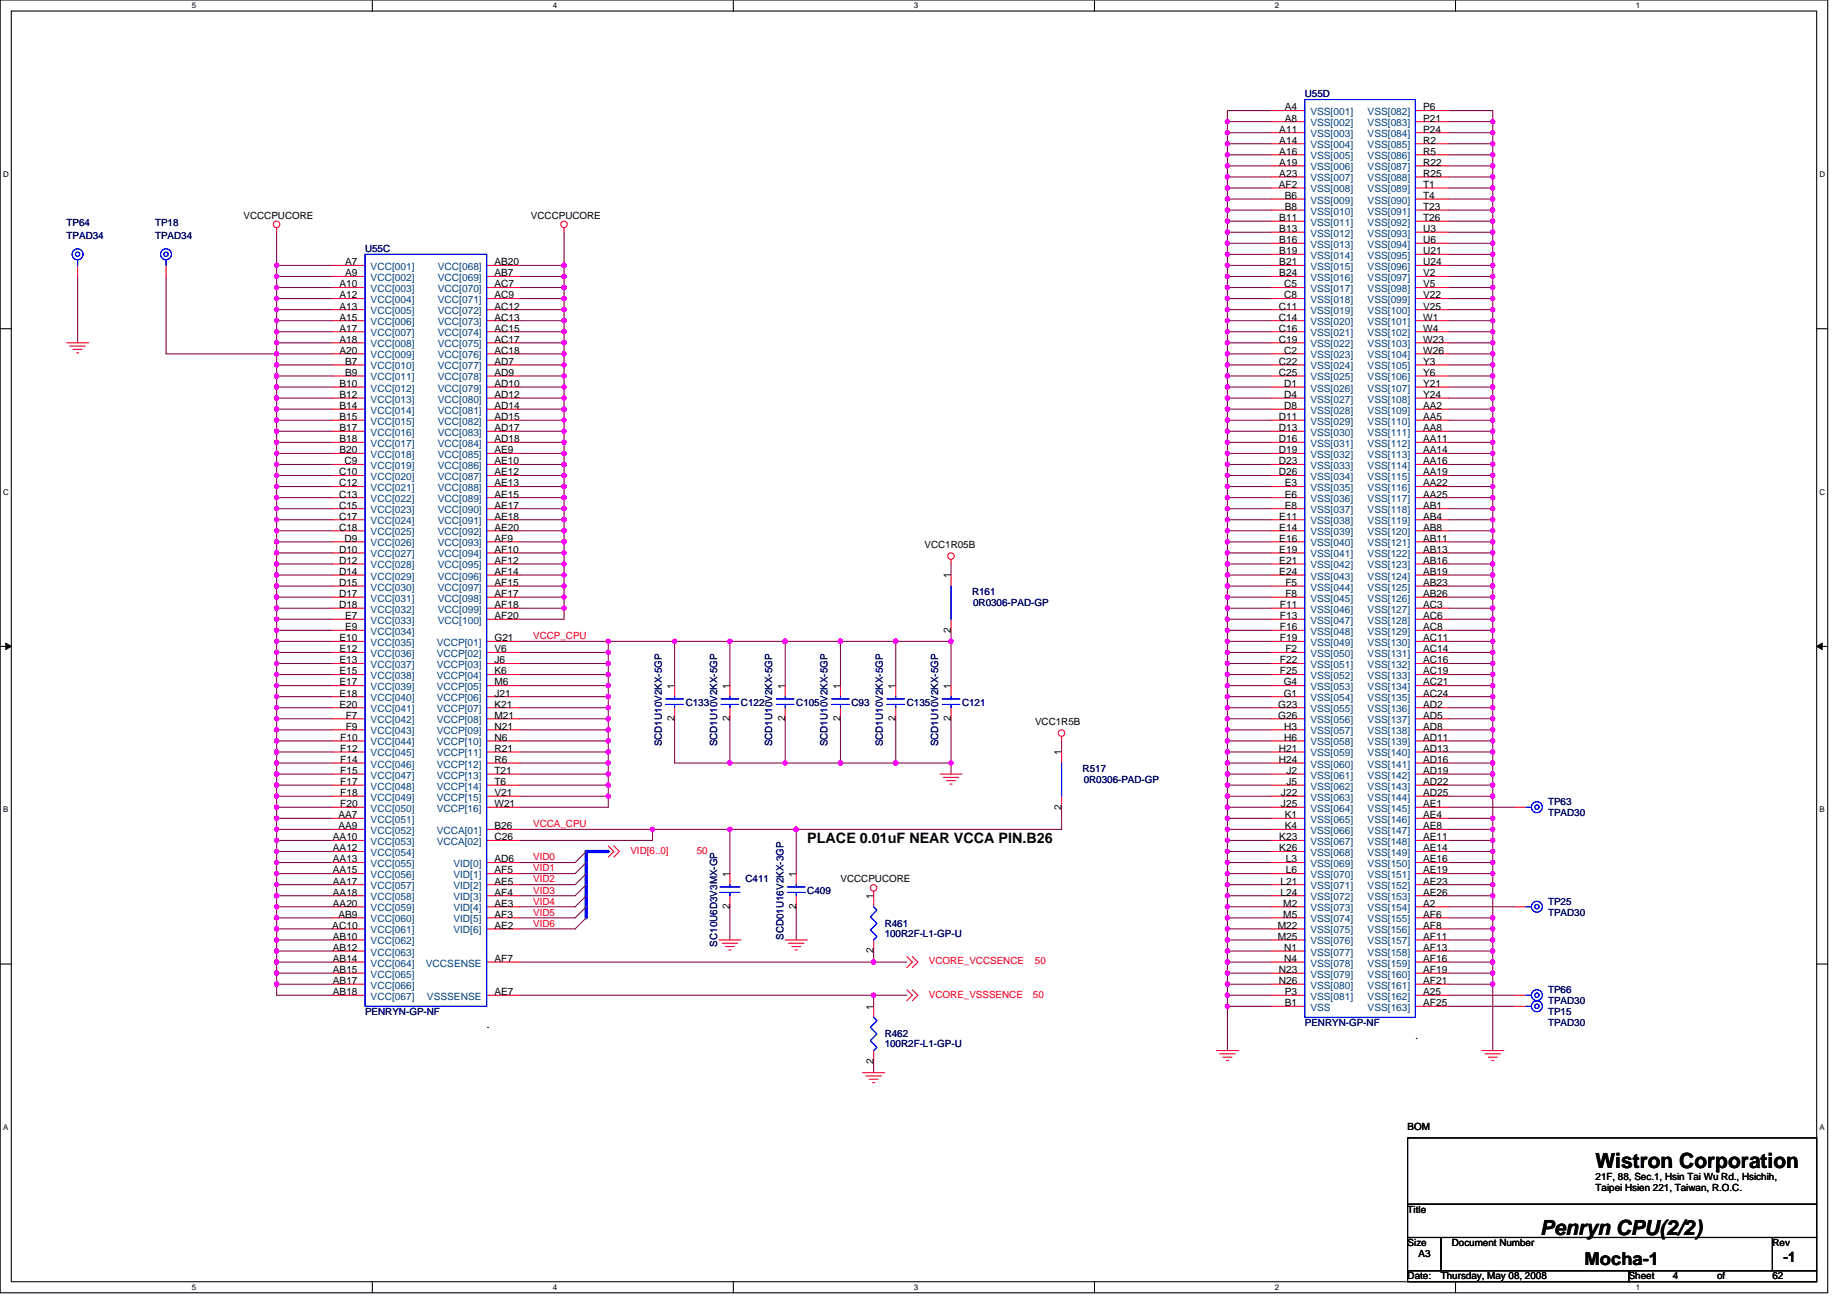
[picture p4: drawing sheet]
<svg xmlns="http://www.w3.org/2000/svg" width="297mm" height="210mm" viewBox="0 0 297 210" stroke-linecap="round" stroke-linejoin="round" font-family="sans-serif">
<defs><g id="words">
<g font-size="3.4">
<text x="256.6" y="187.9">Wistron Corporation</text>
<text x="247.7" y="198.5">Penryn CPU(2/2)</text>
</g>
<text font-size="2.8" x="254.8" y="203.4">Mocha-1</text>
<g font-size="2.3">
<text x="129.8" y="135.5">PLACE 0.01uF NEAR VCCA PIN.B26</text>
<text x="286.8" y="202.9">-1</text>
</g>
<g font-size="1.6">
<text x="206.6" y="17.8">A4</text>
<text x="228.9" y="17.8">P6</text>
<text x="205.7" y="21.3">A11</text>
<text x="205.7" y="23.1">A14</text>
<text x="206.6" y="19.5">A8</text>
<text x="228.9" y="19.5">P21</text>
<text x="228.9" y="21.3">P24</text>
<text x="228.9" y="23.1">R2</text>
<text x="205.7" y="24.9">A16</text>
<text x="205.7" y="26.6">A19</text>
<text x="205.7" y="28.4">A23</text>
<text x="228.9" y="24.9">R5</text>
<text x="228.9" y="26.6">R22</text>
<text x="228.9" y="28.4">R25</text>
<text x="39.2" y="35.2">VCCCPUCORE</text>
<text x="85.4" y="35.2">VCCCPUCORE</text>
<text x="205.7" y="30.2">AF2</text>
<text x="205.7" y="35.5">B11</text>
<text x="206.6" y="32">B6</text>
<text x="206.6" y="33.8">B8</text>
<text x="228.9" y="30.2">T1</text>
<text x="228.9" y="32">T4</text>
<text x="228.9" y="33.8">T23</text>
<text x="228.9" y="35.5">T26</text>
<text x="205.7" y="37.3">B13</text>
<text x="205.7" y="39.1">B16</text>
<text x="205.7" y="40.9">B19</text>
<text x="228.9" y="37.3">U3</text>
<text x="228.9" y="39.1">U6</text>
<text x="228.9" y="40.9">U21</text>
<text x="54.6" y="46.2">A10</text>
<text x="54.6" y="48">A12</text>
<text x="55.5" y="42.7">A7</text>
<text x="55.5" y="44.4">A9</text>
<text x="79.5" y="42.7">AB20</text>
<text x="79.5" y="44.4">AB7</text>
<text x="79.5" y="46.2">AC7</text>
<text x="79.5" y="48">AC9</text>
<text x="205.7" y="42.7">B21</text>
<text x="205.7" y="44.4">B24</text>
<text x="206.5" y="46.2">C5</text>
<text x="206.5" y="48">C8</text>
<text x="228.9" y="42.7">U24</text>
<text x="228.9" y="44.4">V2</text>
<text x="228.9" y="46.2">V5</text>
<text x="228.9" y="48">V22</text>
<text x="54.6" y="49.8">A13</text>
<text x="54.6" y="51.5">A15</text>
<text x="54.6" y="53.3">A17</text>
<text x="79.5" y="49.8">AC12</text>
<text x="79.5" y="51.5">AC13</text>
<text x="79.5" y="53.3">AC15</text>
<text x="205.7" y="49.8">C11</text>
<text x="205.7" y="51.5">C14</text>
<text x="205.7" y="53.3">C16</text>
<text x="228.9" y="49.8">V25</text>
<text x="228.9" y="51.5">W1</text>
<text x="228.9" y="53.3">W4</text>
<text x="54.6" y="55.1">A18</text>
<text x="54.6" y="56.9">A20</text>
<text x="55.5" y="58.7">B7</text>
<text x="79.5" y="55.1">AC17</text>
<text x="79.5" y="56.9">AC18</text>
<text x="79.5" y="58.7">AD7</text>
<text x="205.7" y="55.1">C19</text>
<text x="205.7" y="58.7">C22</text>
<text x="206.5" y="56.9">C2</text>
<text x="228.9" y="55.1">W23</text>
<text x="228.9" y="56.9">W26</text>
<text x="228.9" y="58.7">Y3</text>
<text x="54.6" y="62.2">B10</text>
<text x="54.6" y="64">B12</text>
<text x="54.6" y="65.8">B14</text>
<text x="55.5" y="60.4">B9</text>
<text x="79.5" y="60.4">AD9</text>
<text x="79.5" y="62.2">AD10</text>
<text x="79.5" y="64">AD12</text>
<text x="79.5" y="65.8">AD14</text>
<text x="205.7" y="60.4">C25</text>
<text x="206.5" y="62.2">D1</text>
<text x="206.5" y="64">D4</text>
<text x="206.5" y="65.8">D8</text>
<text x="228.9" y="62.2">Y21</text>
<text x="228.9" y="64">Y24</text>
<text x="228.9" y="65.8">AA2</text>
<text x="228.9" y="60.4">Y6</text>
<text x="54.6" y="67.5">B15</text>
<text x="54.6" y="69.3">B17</text>
<text x="54.6" y="71.1">B18</text>
<text x="79.5" y="67.5">AD15</text>
<text x="79.5" y="69.3">AD17</text>
<text x="79.5" y="71.1">AD18</text>
<text x="205.7" y="67.5">D11</text>
<text x="205.7" y="69.3">D13</text>
<text x="205.7" y="71.1">D16</text>
<text x="228.9" y="67.5">AA5</text>
<text x="228.9" y="69.3">AA8</text>
<text x="228.9" y="71.1">AA11</text>
<text x="54.5" y="76.4">C10</text>
<text x="54.6" y="72.9">B20</text>
<text x="55.4" y="74.7">C9</text>
<text x="79.5" y="72.9">AE9</text>
<text x="79.5" y="74.7">AE10</text>
<text x="79.5" y="76.4">AE12</text>
<text x="205.7" y="72.9">D19</text>
<text x="205.7" y="74.7">D23</text>
<text x="205.7" y="76.4">D26</text>
<text x="228.9" y="72.9">AA14</text>
<text x="228.9" y="74.7">AA16</text>
<text x="228.9" y="76.4">AA19</text>
<text x="54.5" y="78.2">C12</text>
<text x="54.5" y="80">C13</text>
<text x="54.5" y="81.8">C15</text>
<text x="54.5" y="83.5">C17</text>
<text x="79.5" y="78.2">AE13</text>
<text x="79.5" y="80">AE15</text>
<text x="79.5" y="81.8">AE17</text>
<text x="79.5" y="83.5">AE18</text>
<text x="205.7" y="83.5">E11</text>
<text x="206.6" y="78.2">E3</text>
<text x="206.6" y="80">E6</text>
<text x="206.6" y="81.8">E8</text>
<text x="228.9" y="78.2">AA22</text>
<text x="228.9" y="80">AA25</text>
<text x="228.9" y="81.8">AB1</text>
<text x="228.9" y="83.5">AB4</text>
<text x="54.5" y="85.3">C18</text>
<text x="54.5" y="88.9">D10</text>
<text x="55.4" y="87.1">D9</text>
<text x="79.5" y="85.3">AE20</text>
<text x="79.5" y="87.1">AF9</text>
<text x="79.5" y="88.9">AF10</text>
<text x="148.7" y="88.2">VCC1R05B</text>
<text x="205.7" y="85.3">E14</text>
<text x="205.7" y="87.1">E16</text>
<text x="205.7" y="88.9">E19</text>
<text x="228.9" y="85.3">AB8</text>
<text x="228.9" y="87.1">AB11</text>
<text x="228.9" y="88.9">AB13</text>
<text x="54.5" y="90.7">D12</text>
<text x="54.5" y="92.4">D14</text>
<text x="54.5" y="94.2">D15</text>
<text x="54.5" y="96">D17</text>
<text x="79.5" y="90.7">AF12</text>
<text x="79.5" y="92.4">AF14</text>
<text x="79.5" y="94.2">AF15</text>
<text x="79.5" y="96">AF17</text>
<text x="152.9" y="93" transform="rotate(-90 152.9 93)">1</text>
<text x="205.7" y="90.7">E21</text>
<text x="205.7" y="92.4">E24</text>
<text x="206.7" y="94.2">F5</text>
<text x="206.7" y="96">F8</text>
<text x="228.9" y="90.7">AB16</text>
<text x="228.9" y="92.4">AB19</text>
<text x="228.9" y="94.2">AB23</text>
<text x="228.9" y="96">AB26</text>
<text x="54.5" y="97.8">D18</text>
<text x="55.5" y="99.5">E7</text>
<text x="55.5" y="101.3">E9</text>
<text x="79.5" y="97.8">AF18</text>
<text x="79.5" y="99.5">AF20</text>
<text x="152.9" y="101.7" transform="rotate(-90 152.9 101.7)">2</text>
<text x="205.8" y="97.8">F11</text>
<text x="205.8" y="99.5">F13</text>
<text x="205.8" y="101.3">F16</text>
<text x="228.9" y="97.8">AC3</text>
<text x="228.9" y="99.5">AC6</text>
<text x="228.9" y="101.3">AC8</text>
<text x="54.6" y="103.1">E10</text>
<text x="54.6" y="104.9">E12</text>
<text x="54.6" y="106.7">E13</text>
<text x="79.5" y="106.7">J6</text>
<text x="79.5" y="103.1">G21</text>
<text x="79.5" y="104.9">V6</text>
<text x="205.8" y="103.1">F19</text>
<text x="205.8" y="106.7">F22</text>
<text x="206.7" y="104.9">F2</text>
<text x="228.9" y="103.1">AC11</text>
<text x="228.9" y="104.9">AC14</text>
<text x="228.9" y="106.7">AC16</text>
<text x="54.6" y="108.4">E15</text>
<text x="54.6" y="110.2">E17</text>
<text x="54.6" y="112">E18</text>
<text x="54.6" y="113.8">E20</text>
<text x="79.5" y="108.4">K6</text>
<text x="79.5" y="110.2">M6</text>
<text x="79.5" y="112">J21</text>
<text x="79.5" y="113.8">K21</text>
<text x="108.5" y="110.8" transform="rotate(-90 108.5 110.8)">1</text>
<text x="117.4" y="110.8" transform="rotate(-90 117.4 110.8)">1</text>
<text x="126.3" y="110.8" transform="rotate(-90 126.3 110.8)">1</text>
<text x="135.1" y="110.8" transform="rotate(-90 135.1 110.8)">1</text>
<text x="144" y="110.8" transform="rotate(-90 144 110.8)">1</text>
<text x="152.9" y="110.8" transform="rotate(-90 152.9 110.8)">1</text>
<text x="205.6" y="113.8">G23</text>
<text x="205.8" y="108.4">F25</text>
<text x="206.5" y="110.2">G4</text>
<text x="206.5" y="112">G1</text>
<text x="228.9" y="108.4">AC19</text>
<text x="228.9" y="110.2">AC21</text>
<text x="228.9" y="112">AC24</text>
<text x="228.9" y="113.8">AD2</text>
<text x="54.7" y="119.1">F10</text>
<text x="55.6" y="115.5">F7</text>
<text x="55.6" y="117.3">F9</text>
<text x="79.5" y="115.5">M21</text>
<text x="79.5" y="117.3">N21</text>
<text x="79.5" y="119.1">N6</text>
<text x="108.5" y="116" transform="rotate(-90 108.5 116)">2</text>
<text x="117.4" y="116" transform="rotate(-90 117.4 116)">2</text>
<text x="126.3" y="116" transform="rotate(-90 126.3 116)">2</text>
<text x="135.1" y="116" transform="rotate(-90 135.1 116)">2</text>
<text x="144" y="116" transform="rotate(-90 144 116)">2</text>
<text x="152.9" y="116" transform="rotate(-90 152.9 116)">2</text>
<text x="166.5" y="116.6">VCC1R5B</text>
<text x="205.6" y="115.5">G26</text>
<text x="206.5" y="117.3">H3</text>
<text x="206.5" y="119.1">H6</text>
<text x="228.9" y="115.5">AD5</text>
<text x="228.9" y="117.3">AD8</text>
<text x="228.9" y="119.1">AD11</text>
<text x="54.7" y="120.9">F12</text>
<text x="54.7" y="122.7">F14</text>
<text x="54.7" y="124.4">F15</text>
<text x="79.5" y="120.9">R21</text>
<text x="79.5" y="122.7">R6</text>
<text x="79.5" y="124.4">T21</text>
<text x="170.7" y="121.4" transform="rotate(-90 170.7 121.4)">1</text>
<text x="205.7" y="120.9">H21</text>
<text x="205.7" y="122.7">H24</text>
<text x="206.9" y="124.4">J2</text>
<text x="228.9" y="120.9">AD13</text>
<text x="228.9" y="122.7">AD16</text>
<text x="228.9" y="124.4">AD19</text>
<text x="54.4" y="131.6">AA7</text>
<text x="54.7" y="126.2">F17</text>
<text x="54.7" y="128">F18</text>
<text x="54.7" y="129.8">F20</text>
<text x="79.5" y="126.2">T6</text>
<text x="79.5" y="128">V21</text>
<text x="79.5" y="129.8">W21</text>
<text x="170.7" y="130.2" transform="rotate(-90 170.7 130.2)">2</text>
<text x="206" y="128">J22</text>
<text x="206" y="129.8">J25</text>
<text x="206.6" y="131.6">K1</text>
<text x="206.9" y="126.2">J5</text>
<text x="228.9" y="126.2">AD22</text>
<text x="228.9" y="128">AD25</text>
<text x="228.9" y="129.8">AE1</text>
<text x="228.9" y="131.6">AE4</text>
<text x="53.5" y="135.1">AA10</text>
<text x="53.5" y="136.9">AA12</text>
<text x="54.4" y="133.3">AA9</text>
<text x="79.5" y="133.3">B26</text>
<text x="79.5" y="135.1">C26</text>
<text x="205.7" y="135.1">K23</text>
<text x="205.7" y="136.9">K26</text>
<text x="206.6" y="133.3">K4</text>
<text x="228.9" y="135.1">AE11</text>
<text x="228.9" y="136.9">AE14</text>
<text x="228.9" y="133.3">AE8</text>
<text x="53.5" y="138.7">AA13</text>
<text x="53.5" y="140.4">AA15</text>
<text x="53.5" y="142.2">AA17</text>
<text x="53.5" y="144">AA18</text>
<text x="79.5" y="138.7">AD6</text>
<text x="79.5" y="140.4">AF5</text>
<text x="79.5" y="142.2">AE5</text>
<text x="79.5" y="144">AF4</text>
<text x="117.4" y="141" transform="rotate(-90 117.4 141)">1</text>
<text x="128" y="141" transform="rotate(-90 128 141)">1</text>
<text x="135.2" y="141.9">VCCCPUCORE</text>
<text x="205.9" y="142.2">L21</text>
<text x="205.9" y="144">L24</text>
<text x="206.8" y="138.7">L3</text>
<text x="206.8" y="140.4">L6</text>
<text x="228.9" y="144">AE26</text>
<text x="228.9" y="142.2">AE23</text>
<text x="228.9" y="140.4">AE19</text>
<text x="228.9" y="138.7">AE16</text>
<text x="53.4" y="149.3">AC10</text>
<text x="53.5" y="145.8">AA20</text>
<text x="54.4" y="147.6">AB9</text>
<text x="79.5" y="145.8">AE3</text>
<text x="79.5" y="147.6">AF3</text>
<text x="79.5" y="149.3">AE2</text>
<text x="117.4" y="146.2" transform="rotate(-90 117.4 146.2)">2</text>
<text x="128" y="146.2" transform="rotate(-90 128 146.2)">2</text>
<text x="140.5" y="144.5" transform="rotate(-90 140.5 144.5)">1</text>
<text x="205.5" y="149.3">M22</text>
<text x="206.4" y="145.8">M2</text>
<text x="206.4" y="147.6">M5</text>
<text x="228.9" y="149.3">AF8</text>
<text x="228.9" y="147.6">AF6</text>
<text x="228.9" y="145.8">A2</text>
<text x="53.5" y="151.1">AB10</text>
<text x="53.5" y="152.9">AB12</text>
<text x="53.5" y="154.7">AB14</text>
<text x="79.5" y="154.7">AF7</text>
<text x="140.5" y="153.3" transform="rotate(-90 140.5 153.3)">2</text>
<text x="205.5" y="151.1">M25</text>
<text x="206.5" y="152.9">N1</text>
<text x="206.5" y="154.7">N4</text>
<text x="228.9" y="154.7">AF16</text>
<text x="228.9" y="152.9">AF13</text>
<text x="228.9" y="151.1">AF11</text>
<text x="53.5" y="156.4">AB15</text>
<text x="53.5" y="158.2">AB17</text>
<text x="53.5" y="160">AB18</text>
<text x="79.5" y="160">AE7</text>
<text x="205.7" y="156.4">N23</text>
<text x="205.7" y="158.2">N26</text>
<text x="206.6" y="160">P3</text>
<text x="206.6" y="161.8">B1</text>
<text x="228.9" y="160">A25</text>
<text x="228.9" y="158.2">AF21</text>
<text x="228.9" y="156.4">AF19</text>
<text x="228.9" y="161.8">AF25</text>
<text x="78.3" y="165.4">.</text>
<text x="140.5" y="162.3" transform="rotate(-90 140.5 162.3)">1</text>
<text x="227.6" y="167.1">.</text>
<text x="140.5" y="171.1" transform="rotate(-90 140.5 171.1)">2</text>
<text x="226.4" y="181.7">BOM</text>
<text x="256.6" y="189.7">21F, 88, Sec.1, Hsin Tai Wu Rd., Hsichih,</text>
<text x="256.6" y="191.5">Taipei Hsien 221, Taiwan, R.O.C.</text>
<text x="226.4" y="195.1">Title</text>
<text x="226.4" y="200.4">Size</text>
<text x="228.2" y="202.2">A3</text>
<text x="233.5" y="200.4">Document Number</text>
<text x="285" y="200.4">Rev</text>
<text x="226.4" y="205.7">Date:</text>
<text x="231.7" y="205.7">Thursday, May 08, 2008</text>
<text x="261.9" y="205.7">Sheet</text>
<text x="269" y="205.7">4</text>
<text x="276.2" y="205.7">of</text>
<text x="285" y="205.7">62</text>
</g>
<g font-size="1.6" fill="#000080">
<text x="209.8" y="15.6">U55D</text>
<text x="10.7" y="36.3">TP64</text>
<text x="10.7" y="38.4">TPAD34</text>
<text x="24.9" y="36.3">TP18</text>
<text x="24.9" y="38.4">TPAD34</text>
<text x="58.7" y="40.5">U55C</text>
<text x="156.3" y="95.7">R161</text>
<text x="156.5" y="97.4">0R0306-PAD-GP</text>
<text x="110.3" y="113.4">C133</text>
<text x="119.2" y="113.4">C122</text>
<text x="128.1" y="113.4">C105</text>
<text x="136.9" y="113.4">C93</text>
<text x="145.8" y="113.4">C135</text>
<text x="154.7" y="113.4">C121</text>
<text x="106.4" y="120" transform="rotate(-90 106.4 120)">SCD1U10V2KX-5GP</text>
<text x="115.3" y="120" transform="rotate(-90 115.3 120)">SCD1U10V2KX-5GP</text>
<text x="124.2" y="120" transform="rotate(-90 124.2 120)">SCD1U10V2KX-5GP</text>
<text x="133.1" y="120" transform="rotate(-90 133.1 120)">SCD1U10V2KX-5GP</text>
<text x="142" y="120" transform="rotate(-90 142 120)">SCD1U10V2KX-5GP</text>
<text x="150.9" y="120" transform="rotate(-90 150.9 120)">SCD1U10V2KX-5GP</text>
<text x="174.1" y="124.1">R517</text>
<text x="174.3" y="125.9">0R0306-PAD-GP</text>
<text x="249" y="129.4">TP63</text>
<text x="249" y="131.2">TPAD30</text>
<text x="119.9" y="141.9">C411</text>
<text x="129.8" y="143.7">C409</text>
<text x="142.3" y="149">R461</text>
<text x="249" y="145.4">TP25</text>
<text x="249" y="147.2">TPAD30</text>
<text x="115.3" y="152.2" transform="rotate(-90 115.3 152.2)">SC10U6D3V3MX-GP</text>
<text x="126" y="151.1" transform="rotate(-90 126 151.1)">SCD01U16V2KX-3GP</text>
<text x="142.3" y="150.6">100R2F-L1-GP-U</text>
<text x="249" y="159.7">TP66</text>
<text x="249" y="161.4">TPAD30</text>
<text x="58.7" y="163.2">PENRYN-GP-NF</text>
<text x="142.3" y="166.8">R462</text>
<text x="209.8" y="165">PENRYN-GP-NF</text>
<text x="249" y="163.2">TP15</text>
<text x="249" y="165">TPAD30</text>
<text x="142.3" y="168.4">100R2F-L1-GP-U</text>
</g>
<g font-size="1.6" fill="#004080">
<text x="210.7" y="20.3">VSS[002]</text>
<text x="210.7" y="22.1">VSS[003]</text>
<text x="210.7" y="23.8">VSS[004]</text>
<text x="210.7" y="18.5">VSS[001]</text>
<text x="219.9" y="18.5">VSS[082]</text>
<text x="219.9" y="20.3">VSS[083]</text>
<text x="219.9" y="22.1">VSS[084]</text>
<text x="219.9" y="23.8">VSS[085]</text>
<text x="210.7" y="25.6">VSS[005]</text>
<text x="210.7" y="27.4">VSS[006]</text>
<text x="210.7" y="29.2">VSS[007]</text>
<text x="219.9" y="25.6">VSS[086]</text>
<text x="219.9" y="27.4">VSS[087]</text>
<text x="219.9" y="29.2">VSS[088]</text>
<text x="210.7" y="30.9">VSS[008]</text>
<text x="210.7" y="32.7">VSS[009]</text>
<text x="210.7" y="34.5">VSS[010]</text>
<text x="219.9" y="30.9">VSS[089]</text>
<text x="219.9" y="32.7">VSS[090]</text>
<text x="219.9" y="34.5">VSS[091]</text>
<text x="210.7" y="36.3">VSS[011]</text>
<text x="210.7" y="38.1">VSS[012]</text>
<text x="210.7" y="39.8">VSS[013]</text>
<text x="210.7" y="41.6">VSS[014]</text>
<text x="219.9" y="36.3">VSS[092]</text>
<text x="219.9" y="38.1">VSS[093]</text>
<text x="219.9" y="39.8">VSS[094]</text>
<text x="219.9" y="41.6">VSS[095]</text>
<text x="59.6" y="43.4">VCC[001]</text>
<text x="59.6" y="45.2">VCC[002]</text>
<text x="59.6" y="46.9">VCC[003]</text>
<text x="70.4" y="43.4">VCC[068]</text>
<text x="70.4" y="45.2">VCC[069]</text>
<text x="70.4" y="46.9">VCC[070]</text>
<text x="210.7" y="43.4">VSS[015]</text>
<text x="210.7" y="45.2">VSS[016]</text>
<text x="210.7" y="46.9">VSS[017]</text>
<text x="219.9" y="43.4">VSS[096]</text>
<text x="219.9" y="45.2">VSS[097]</text>
<text x="219.9" y="46.9">VSS[098]</text>
<text x="59.6" y="48.7">VCC[004]</text>
<text x="59.6" y="50.5">VCC[005]</text>
<text x="59.6" y="52.3">VCC[006]</text>
<text x="70.4" y="48.7">VCC[071]</text>
<text x="70.4" y="50.5">VCC[072]</text>
<text x="70.4" y="52.3">VCC[073]</text>
<text x="210.7" y="48.7">VSS[018]</text>
<text x="210.7" y="50.5">VSS[019]</text>
<text x="210.7" y="52.3">VSS[020]</text>
<text x="219.9" y="48.7">VSS[099]</text>
<text x="219.9" y="50.5">VSS[100]</text>
<text x="219.9" y="52.3">VSS[101]</text>
<text x="59.6" y="54.1">VCC[007]</text>
<text x="59.6" y="55.8">VCC[008]</text>
<text x="59.6" y="57.6">VCC[009]</text>
<text x="59.6" y="59.4">VCC[010]</text>
<text x="70.4" y="54.1">VCC[074]</text>
<text x="70.4" y="55.8">VCC[075]</text>
<text x="70.4" y="57.6">VCC[076]</text>
<text x="70.4" y="59.4">VCC[077]</text>
<text x="210.7" y="54.1">VSS[021]</text>
<text x="210.7" y="55.8">VSS[022]</text>
<text x="210.7" y="57.6">VSS[023]</text>
<text x="210.7" y="59.4">VSS[024]</text>
<text x="219.9" y="54.1">VSS[102]</text>
<text x="219.9" y="55.8">VSS[103]</text>
<text x="219.9" y="57.6">VSS[104]</text>
<text x="219.9" y="59.4">VSS[105]</text>
<text x="59.6" y="61.2">VCC[011]</text>
<text x="59.6" y="62.9">VCC[012]</text>
<text x="59.6" y="64.7">VCC[013]</text>
<text x="70.4" y="61.2">VCC[078]</text>
<text x="70.4" y="62.9">VCC[079]</text>
<text x="70.4" y="64.7">VCC[080]</text>
<text x="210.7" y="61.2">VSS[025]</text>
<text x="210.7" y="62.9">VSS[026]</text>
<text x="210.7" y="64.7">VSS[027]</text>
<text x="219.9" y="62.9">VSS[107]</text>
<text x="219.9" y="64.7">VSS[108]</text>
<text x="219.9" y="61.2">VSS[106]</text>
<text x="59.6" y="66.5">VCC[014]</text>
<text x="59.6" y="68.3">VCC[015]</text>
<text x="59.6" y="70.1">VCC[016]</text>
<text x="59.6" y="71.8">VCC[017]</text>
<text x="70.4" y="66.5">VCC[081]</text>
<text x="70.4" y="68.3">VCC[082]</text>
<text x="70.4" y="70.1">VCC[083]</text>
<text x="70.4" y="71.8">VCC[084]</text>
<text x="210.7" y="66.5">VSS[028]</text>
<text x="210.7" y="68.3">VSS[029]</text>
<text x="210.7" y="70.1">VSS[030]</text>
<text x="210.7" y="71.8">VSS[031]</text>
<text x="219.9" y="66.5">VSS[109]</text>
<text x="219.9" y="68.3">VSS[110]</text>
<text x="219.9" y="70.1">VSS[111]</text>
<text x="219.9" y="71.8">VSS[112]</text>
<text x="59.6" y="73.6">VCC[018]</text>
<text x="59.6" y="75.4">VCC[019]</text>
<text x="59.6" y="77.2">VCC[020]</text>
<text x="70.4" y="73.6">VCC[085]</text>
<text x="70.4" y="75.4">VCC[086]</text>
<text x="70.4" y="77.2">VCC[087]</text>
<text x="210.7" y="73.6">VSS[032]</text>
<text x="210.7" y="75.4">VSS[033]</text>
<text x="210.7" y="77.2">VSS[034]</text>
<text x="219.9" y="73.6">VSS[113]</text>
<text x="219.9" y="75.4">VSS[114]</text>
<text x="219.9" y="77.2">VSS[115]</text>
<text x="59.6" y="79">VCC[021]</text>
<text x="59.6" y="80.7">VCC[022]</text>
<text x="59.6" y="82.5">VCC[023]</text>
<text x="70.4" y="79">VCC[088]</text>
<text x="70.4" y="80.7">VCC[089]</text>
<text x="70.4" y="82.5">VCC[090]</text>
<text x="210.7" y="79">VSS[035]</text>
<text x="210.7" y="80.7">VSS[036]</text>
<text x="210.7" y="82.5">VSS[037]</text>
<text x="219.9" y="79">VSS[116]</text>
<text x="219.9" y="80.7">VSS[117]</text>
<text x="219.9" y="82.5">VSS[118]</text>
<text x="59.6" y="84.3">VCC[024]</text>
<text x="59.6" y="86.1">VCC[025]</text>
<text x="59.6" y="87.8">VCC[026]</text>
<text x="59.6" y="89.6">VCC[027]</text>
<text x="70.4" y="84.3">VCC[091]</text>
<text x="70.4" y="86.1">VCC[092]</text>
<text x="70.4" y="87.8">VCC[093]</text>
<text x="70.4" y="89.6">VCC[094]</text>
<text x="210.7" y="84.3">VSS[038]</text>
<text x="210.7" y="86.1">VSS[039]</text>
<text x="210.7" y="87.8">VSS[040]</text>
<text x="210.7" y="89.6">VSS[041]</text>
<text x="219.9" y="84.3">VSS[119]</text>
<text x="219.9" y="86.1">VSS[120]</text>
<text x="219.9" y="87.8">VSS[121]</text>
<text x="219.9" y="89.6">VSS[122]</text>
<text x="59.6" y="91.4">VCC[028]</text>
<text x="59.6" y="93.2">VCC[029]</text>
<text x="59.6" y="95">VCC[030]</text>
<text x="70.4" y="91.4">VCC[095]</text>
<text x="70.4" y="93.2">VCC[096]</text>
<text x="70.4" y="95">VCC[097]</text>
<text x="210.7" y="91.4">VSS[042]</text>
<text x="210.7" y="93.2">VSS[043]</text>
<text x="210.7" y="95">VSS[044]</text>
<text x="219.9" y="91.4">VSS[123]</text>
<text x="219.9" y="93.2">VSS[124]</text>
<text x="219.9" y="95">VSS[125]</text>
<text x="59.6" y="96.7">VCC[031]</text>
<text x="59.6" y="98.5">VCC[032]</text>
<text x="59.6" y="100.3">VCC[033]</text>
<text x="70.4" y="96.7">VCC[098]</text>
<text x="70.4" y="98.5">VCC[099]</text>
<text x="70.4" y="100.3">VCC[100]</text>
<text x="210.7" y="96.7">VSS[045]</text>
<text x="210.7" y="98.5">VSS[046]</text>
<text x="210.7" y="100.3">VSS[047]</text>
<text x="219.9" y="96.7">VSS[126]</text>
<text x="219.9" y="98.5">VSS[127]</text>
<text x="219.9" y="100.3">VSS[128]</text>
<text x="59.6" y="102.1">VCC[034]</text>
<text x="59.6" y="103.8">VCC[035]</text>
<text x="59.6" y="105.6">VCC[036]</text>
<text x="59.6" y="107.4">VCC[037]</text>
<text x="70.2" y="107.4">VCCP[03]</text>
<text x="70.2" y="103.8">VCCP[01]</text>
<text x="70.2" y="105.6">VCCP[02]</text>
<text x="210.7" y="102.1">VSS[048]</text>
<text x="210.7" y="103.8">VSS[049]</text>
<text x="210.7" y="105.6">VSS[050]</text>
<text x="210.7" y="107.4">VSS[051]</text>
<text x="219.9" y="102.1">VSS[129]</text>
<text x="219.9" y="103.8">VSS[130]</text>
<text x="219.9" y="105.6">VSS[131]</text>
<text x="219.9" y="107.4">VSS[132]</text>
<text x="59.6" y="109.2">VCC[038]</text>
<text x="59.6" y="111">VCC[039]</text>
<text x="59.6" y="112.7">VCC[040]</text>
<text x="70.2" y="109.2">VCCP[04]</text>
<text x="70.2" y="111">VCCP[05]</text>
<text x="70.2" y="112.7">VCCP[06]</text>
<text x="210.7" y="109.2">VSS[052]</text>
<text x="210.7" y="111">VSS[053]</text>
<text x="210.7" y="112.7">VSS[054]</text>
<text x="219.9" y="109.2">VSS[133]</text>
<text x="219.9" y="111">VSS[134]</text>
<text x="219.9" y="112.7">VSS[135]</text>
<text x="59.6" y="114.5">VCC[041]</text>
<text x="59.6" y="116.3">VCC[042]</text>
<text x="59.6" y="118.1">VCC[043]</text>
<text x="59.6" y="119.8">VCC[044]</text>
<text x="70.2" y="114.5">VCCP[07]</text>
<text x="70.2" y="116.3">VCCP[08]</text>
<text x="70.2" y="118.1">VCCP[09]</text>
<text x="70.2" y="119.8">VCCP[10]</text>
<text x="210.7" y="114.5">VSS[055]</text>
<text x="210.7" y="116.3">VSS[056]</text>
<text x="210.7" y="118.1">VSS[057]</text>
<text x="210.7" y="119.8">VSS[058]</text>
<text x="219.9" y="114.5">VSS[136]</text>
<text x="219.9" y="116.3">VSS[137]</text>
<text x="219.9" y="118.1">VSS[138]</text>
<text x="219.9" y="119.8">VSS[139]</text>
<text x="59.6" y="121.6">VCC[045]</text>
<text x="59.6" y="123.4">VCC[046]</text>
<text x="59.6" y="125.2">VCC[047]</text>
<text x="70.2" y="121.6">VCCP[11]</text>
<text x="70.2" y="123.4">VCCP[12]</text>
<text x="70.2" y="125.2">VCCP[13]</text>
<text x="210.7" y="121.6">VSS[059]</text>
<text x="210.7" y="123.4">VSS[060]</text>
<text x="210.7" y="125.2">VSS[061]</text>
<text x="219.9" y="121.6">VSS[140]</text>
<text x="219.9" y="123.4">VSS[141]</text>
<text x="219.9" y="125.2">VSS[142]</text>
<text x="59.6" y="127">VCC[048]</text>
<text x="59.6" y="128.7">VCC[049]</text>
<text x="59.6" y="130.5">VCC[050]</text>
<text x="70.2" y="127">VCCP[14]</text>
<text x="70.2" y="128.7">VCCP[15]</text>
<text x="70.2" y="130.5">VCCP[16]</text>
<text x="210.7" y="127">VSS[062]</text>
<text x="210.7" y="128.7">VSS[063]</text>
<text x="210.7" y="130.5">VSS[064]</text>
<text x="219.9" y="127">VSS[143]</text>
<text x="219.9" y="128.7">VSS[144]</text>
<text x="219.9" y="130.5">VSS[145]</text>
<text x="59.6" y="132.3">VCC[051]</text>
<text x="59.6" y="134.1">VCC[052]</text>
<text x="59.6" y="135.8">VCC[053]</text>
<text x="59.6" y="137.6">VCC[054]</text>
<text x="70.2" y="134.1">VCCA[01]</text>
<text x="70.2" y="135.8">VCCA[02]</text>
<text x="210.7" y="132.3">VSS[065]</text>
<text x="210.7" y="134.1">VSS[066]</text>
<text x="210.7" y="135.8">VSS[067]</text>
<text x="210.7" y="137.6">VSS[068]</text>
<text x="219.9" y="135.8">VSS[148]</text>
<text x="219.9" y="132.3">VSS[146]</text>
<text x="219.9" y="137.6">VSS[149]</text>
<text x="219.9" y="134.1">VSS[147]</text>
<text x="59.6" y="139.4">VCC[055]</text>
<text x="59.6" y="141.2">VCC[056]</text>
<text x="59.6" y="143">VCC[057]</text>
<text x="72.9" y="139.4">VID[0]</text>
<text x="72.9" y="141.2">VID[1]</text>
<text x="72.9" y="143">VID[2]</text>
<text x="210.7" y="139.4">VSS[069]</text>
<text x="210.7" y="141.2">VSS[070]</text>
<text x="210.7" y="143">VSS[071]</text>
<text x="219.9" y="143">VSS[152]</text>
<text x="219.9" y="141.2">VSS[151]</text>
<text x="219.9" y="139.4">VSS[150]</text>
<text x="59.6" y="144.7">VCC[058]</text>
<text x="59.6" y="146.5">VCC[059]</text>
<text x="59.6" y="148.3">VCC[060]</text>
<text x="72.9" y="144.7">VID[3]</text>
<text x="72.9" y="146.5">VID[4]</text>
<text x="72.9" y="148.3">VID[5]</text>
<text x="210.7" y="144.7">VSS[072]</text>
<text x="210.7" y="146.5">VSS[073]</text>
<text x="210.7" y="148.3">VSS[074]</text>
<text x="219.9" y="148.3">VSS[155]</text>
<text x="219.9" y="146.5">VSS[154]</text>
<text x="219.9" y="144.7">VSS[153]</text>
<text x="59.6" y="150.1">VCC[061]</text>
<text x="59.6" y="151.8">VCC[062]</text>
<text x="59.6" y="153.6">VCC[063]</text>
<text x="59.6" y="155.4">VCC[064]</text>
<text x="68.5" y="155.4">VCCSENSE</text>
<text x="72.9" y="150.1">VID[6]</text>
<text x="210.7" y="150.1">VSS[075]</text>
<text x="210.7" y="151.8">VSS[076]</text>
<text x="210.7" y="153.6">VSS[077]</text>
<text x="210.7" y="155.4">VSS[078]</text>
<text x="219.9" y="155.4">VSS[159]</text>
<text x="219.9" y="153.6">VSS[158]</text>
<text x="219.9" y="151.8">VSS[157]</text>
<text x="219.9" y="150.1">VSS[156]</text>
<text x="59.6" y="157.2">VCC[065]</text>
<text x="59.6" y="159">VCC[066]</text>
<text x="59.6" y="160.7">VCC[067]</text>
<text x="68.7" y="160.7">VSSSENSE</text>
<text x="210.7" y="157.2">VSS[079]</text>
<text x="210.7" y="159">VSS[080]</text>
<text x="210.7" y="160.7">VSS[081]</text>
<text x="219.9" y="160.7">VSS[162]</text>
<text x="219.9" y="159">VSS[161]</text>
<text x="219.9" y="157.2">VSS[160]</text>
<text x="210.7" y="162.5">VSS</text>
<text x="219.9" y="162.5">VSS[163]</text>
</g>
<g font-size="1.6" fill="#f00">
<text x="85.7" y="102.8">VCCP_CPU</text>
<text x="85.7" y="133">VCCA_CPU</text>
<text x="101.4" y="137.3">VID[6..0]</text>
<text x="112.1" y="137.3">50</text>
<text x="85.7" y="138.3">VID0</text>
<text x="85.7" y="140.1">VID1</text>
<text x="85.7" y="141.9">VID2</text>
<text x="85.7" y="143.7">VID3</text>
<text x="85.7" y="145.4">VID4</text>
<text x="85.7" y="147.2">VID5</text>
<text x="85.7" y="149">VID6</text>
<text x="149.4" y="155">VCORE_VCCSENCE</text>
<text x="166.4" y="155">50</text>
<text x="149.4" y="160.4">VCORE_VSSSENCE</text>
<text x="166.1" y="160.4">50</text>
</g>
<g font-size="1.3">
<text x="30.8" y="1.3">5</text>
<text x="88.9" y="1.3">4</text>
<text x="147" y="1.3">3</text>
<text x="205" y="1.3">2</text>
<text x="263.1" y="1.3">1</text>
<text x=".5" y="28.4">D</text>
<text x="292.6" y="28.4">D</text>
<text x=".5" y="79.5">C</text>
<text x="292.6" y="79.5">C</text>
<text x=".5" y="130.6">B</text>
<text x="292.6" y="130.6">B</text>
<text x=".5" y="181.7">A</text>
<text x="292.6" y="181.7">A</text>
<text x="30.8" y="207.4">5</text>
<text x="88.9" y="207.4">4</text>
<text x="147" y="207.4">3</text>
<text x="205" y="207.4">2</text>
<text x="263.1" y="207.4">1</text>
</g>
</g></defs>
<path d="M0 0h293.9v207.9h-293.9zM1.8 1.8h290.4v204.3h-290.4z" fill="none" stroke="#000" stroke-width=".17"/>
<g fill="#fff">
<path d="M30.8 .2h.7v1.4h-.7z"/>
<path d="M30.8 206.3h.7v1.4h-.7z"/>
</g>
<path d="M59.9 0v1.8M59.9 206.1v1.8" fill="none" stroke="#000" stroke-width=".17"/>
<g fill="#fff">
<path d="M88.9 .2h.7v1.4h-.7z"/>
<path d="M88.9 206.3h.7v1.4h-.7z"/>
</g>
<path d="M117.9 0v1.8M117.9 206.1v1.8" fill="none" stroke="#000" stroke-width=".17"/>
<g fill="#fff">
<path d="M147 .2h.7v1.4h-.7z"/>
<path d="M147 206.3h.7v1.4h-.7z"/>
</g>
<path d="M176 0v1.8M176 206.1v1.8" fill="none" stroke="#000" stroke-width=".17"/>
<g fill="#fff">
<path d="M205 .2h.7v1.4h-.7z"/>
<path d="M205 206.3h.7v1.4h-.7z"/>
</g>
<path d="M234.1 0v1.8M234.1 206.1v1.8" fill="none" stroke="#000" stroke-width=".17"/>
<g fill="#fff">
<path d="M263.1 .2h.7v1.4h-.7z"/>
<path d="M263.1 206.3h.7v1.4h-.7z"/>
<path d="M.5 27.3h.9v1.4h-.9z"/>
<path d="M292.6 27.3h.9v1.4h-.9z"/>
<path d="M.5 78.4h.9v1.4h-.9z"/>
<path d="M292.6 78.4h.9v1.4h-.9z"/>
</g>
<path d="M0 52.9h1.8M292.2 52.9h1.7" fill="none" stroke="#000" stroke-width=".17"/>
<g fill="#fff">
<path d="M.5 129.5h.8v1.4h-.8z"/>
<path d="M292.6 129.5h.9v1.4h-.9z"/>
</g>
<path d="M0 103.9h1.8M292.2 103.9h1.7" fill="none" stroke="#000" stroke-width=".17"/>
<path d="M.9 103.4l.9 .5-.9 .5zM292.2 103.9l.8-.5v1z" fill="#000" stroke="#000" stroke-width=".16"/>
<g fill="#fff">
<path d="M.5 180.5h.8v1.4h-.8z"/>
<path d="M292.6 180.5h.9v1.4h-.9z"/>
</g>
<path d="M0 155h1.8M292.2 155h1.7M226.4 199h5.3v5.3h-5.3zM226.4 183h65.8v10.6h-65.8zM226.4 193.6h65.8v5.4h-65.8zM231.7 199h53.3v5.3h-53.3zM285 199h7.2v5.3h-7.2zM226.4 204.3h35.5v1.8h-35.5zM261.9 204.3h30.3v1.8h-30.3z" fill="none" stroke="#000" stroke-width=".17"/>
<g fill="none" stroke="#800040" stroke-width=".17">
<path d="M197.4 19.6v1.7h7.1M204.5 17.8h-7.1v1.8h7.1M233 17.8h7.1v1.8h-7.1M240.1 19.6v1.7h-7.1M44.5 37.3v5.4M90.7 37.3v5.4M197.4 21.3v1.8h7.1M197.4 23.1v1.8h7.1M197.4 24.9v1.8h7.1M197.4 26.7v1.7h7.1M197.4 28.4v1.8h7.1M197.4 30.2v1.8h7.1"/>
<path d="M197.4 32v1.8h7.1M197.4 35.6h7.1M197.4 35.6v1.7h7.1M197.4 37.3v1.8h7.1M197.4 39.1v1.8h7.1M197.4 33.8v1.8M233 30.2h7.1M233 32h7.1M233 33.8h7.1M240.1 28.4v1.8M240.1 30.2v1.8M240.1 32v1.8"/>
<path d="M240.1 21.3v1.8h-7.1M240.1 23.1v1.8h-7.1M240.1 24.9v1.8h-7.1M240.1 26.7v1.7h-7.1M240.1 33.8v1.8h-7.1M240.1 35.6v1.7h-7.1M240.1 37.3v1.8h-7.1M240.1 39.1v1.8h-7.1M12.5 44.5v10.6M26.7 44.4v12.5h17.8M44.5 46.2v1.8M44.5 49.8v1.8"/>
<path d="M44.5 49.8h8.9M44.5 44.4h8.9M44.5 48h8.9M44.5 56.9h8.9M44.5 58.7h8.9M44.5 46.2h8.9M44.5 51.6h8.9M44.5 53.3h8.9M44.5 55.1h8.9M44.5 42.7h8.9M44.5 44.4v1.8M44.5 58.7v1.8"/>
<path d="M44.5 53.3v1.8M44.5 48v1.8M44.5 56.9v1.8M44.5 51.6v1.7M44.5 55.1v1.8M44.5 42.7v1.7M83.6 42.7h7.1M83.6 44.4h7.1M83.6 46.2h7.1M83.6 48h7.1M83.6 49.8h7.1M83.6 51.6h7.1"/>
<path d="M83.6 53.3h7.1M83.6 55.1h7.1M83.6 56.9h7.1M83.6 58.7h7.1M90.7 42.7v1.8M90.7 44.4v1.8M90.7 46.2v1.8M90.7 49.8v1.8M90.7 53.3v1.8M90.7 56.9v1.8M90.7 58.7v1.8M90.7 48v1.8"/>
<path d="M90.7 55.1v1.8M90.7 51.6v1.7M197.4 40.9v1.8h7.1M197.4 42.7v1.7h7.1M197.4 44.4v1.8h7.1M197.4 46.2v1.8h7.1M197.4 48v1.8h7.1M197.4 49.8v1.8h7.1M197.4 51.6v1.7h7.1M197.4 53.3v1.8h7.1M197.4 55.1v1.8h7.1M197.4 56.9v1.8h7.1"/>
<path d="M197.4 58.7v1.8h7.1M240.1 40.9v1.8h-7.1M240.1 42.7v1.7h-7.1M240.1 44.4v1.8h-7.1M240.1 46.2v1.8h-7.1M240.1 48v1.8h-7.1M240.1 49.8v1.8h-7.1M240.1 51.6v1.7h-7.1M240.1 53.3v1.8h-7.1M240.1 55.1v1.8h-7.1M240.1 56.9v1.8h-7.1M240.1 58.7v1.8h-7.1"/>
<path d="M44.5 76.5v1.7M44.5 65.8v1.8M44.5 71.1v1.8M44.5 72.9v1.8M44.5 78.2v1.8h8.9M44.5 76.5h8.9M44.5 78.2h8.9M44.5 65.8h8.9M44.5 72.9h8.9M44.5 74.7h8.9M44.5 67.6h8.9M44.5 71.1h8.9"/>
<path d="M44.5 67.6v1.7h8.9M44.5 64h8.9M44.5 62.2h8.9M44.5 60.5h8.9M44.5 69.3v1.8M44.5 74.7v1.8M44.5 64v1.8M44.5 62.2v1.8M44.5 60.5v1.7M83.6 64h7.1M83.6 62.2h7.1M83.6 60.5h7.1"/>
<path d="M83.6 65.8h7.1M83.6 67.6h7.1M83.6 69.3h7.1M83.6 71.1h7.1M83.6 72.9h7.1M83.6 74.7h7.1M83.6 76.5h7.1M83.6 78.2h7.1M90.7 64v1.8M90.7 78.2v1.8M90.7 65.8v1.8M90.7 76.5v1.7"/>
<path d="M90.7 74.7v1.8M90.7 67.6v1.7M90.7 62.2v1.8M90.7 69.3v3.6M90.7 72.9v1.8M90.7 60.5v1.7M197.4 76.5v1.7h7.1M197.4 78.2v1.8h7.1M197.4 60.5v1.7h7.1M197.4 62.2v1.8h7.1M197.4 64v1.8h7.1M197.4 65.8v1.8h7.1"/>
<path d="M197.4 69.3h7.1M197.4 71.1h7.1M197.4 71.1v1.8h7.1M197.4 74.7h7.1M197.4 74.7v1.8h7.1M197.4 67.6v1.7M197.4 69.3v1.8M197.4 72.9v1.8M240.1 60.5v1.7h-7.1M240.1 62.2v1.8h-7.1M240.1 64v1.8h-7.1M240.1 65.8v1.8h-7.1"/>
<path d="M240.1 67.6v1.7h-7.1M240.1 69.3v1.8h-7.1M240.1 71.1v1.8h-7.1M240.1 72.9v1.8h-7.1M240.1 74.7v1.8h-7.1M240.1 76.5v1.7h-7.1M240.1 78.2v1.8h-7.1M44.5 87.1v1.8M44.5 90.7v1.8M44.5 83.6v1.7M44.5 83.6h8.9M44.5 81.8h8.9"/>
<path d="M44.5 90.7h8.9M44.5 85.3h8.9M44.5 88.9h8.9M44.5 97.8h8.9M44.5 99.6h8.9M44.5 87.1h8.9M44.5 92.5h8.9M44.5 94.2h8.9M44.5 96h8.9M44.5 85.3v1.8M44.5 80v1.8M44.5 81.8v1.8"/>
<path d="M44.5 99.6v1.7M44.5 94.2v1.8M44.5 88.9v1.8M44.5 97.8v1.8M44.5 92.5v1.7M44.5 96v1.8M83.6 97.8h7.1M83.6 88.9h7.1M83.6 90.7h7.1M83.6 92.5h7.1M83.6 94.2h7.1M83.6 96h7.1"/>
<path d="M83.6 87.1h7.1M83.6 85.3h7.1M83.6 83.6h7.1M83.6 80h7.1M83.6 81.8h7.1M90.7 97.8v1.8h-7.1M90.7 90.7v1.8M90.7 94.2v1.8M90.7 85.3v1.8M90.7 87.1v1.8M90.7 92.5v1.7M90.7 88.9v1.8"/>
<path d="M90.7 80v1.8M90.7 81.8v1.8M90.7 83.6v1.7M90.7 96v1.8M152.9 90.7v1.8M197.4 80v1.8h7.1M197.4 81.8v1.8h7.1M197.4 83.6v1.7h7.1M197.4 85.3v1.8h7.1M197.4 87.1v1.8h7.1M197.4 88.9v1.8h7.1M197.4 90.7v1.8h7.1"/>
<path d="M197.4 92.5v1.7h7.1M197.4 94.2v1.8h7.1M197.4 97.8v1.8h7.1M197.4 97.8h7.1M197.4 99.6v1.7M197.4 96v1.8M240.1 80v1.8h-7.1M240.1 81.8v1.8h-7.1M240.1 83.6v1.7h-7.1M240.1 85.3v1.8h-7.1M240.1 87.1v1.8h-7.1M240.1 88.9v1.8h-7.1"/>
<path d="M240.1 90.7v1.8h-7.1M240.1 92.5v1.7h-7.1M240.1 94.2v1.8h-7.1M240.1 96v1.8h-7.1M240.1 97.8v1.8h-7.1M240.1 99.6v1.7h-7.1M44.5 117.3v1.8M44.5 106.7v1.8M44.5 112v1.8M44.5 113.8v1.8M44.5 119.1v1.8h8.9M44.5 117.3h8.9"/>
<path d="M44.5 119.1h8.9M44.5 106.7h8.9M44.5 113.8h8.9M44.5 115.6h8.9M44.5 108.5h8.9M44.5 112h8.9M44.5 108.5v1.7h8.9M44.5 104.9h8.9M44.5 103.1h8.9M44.5 101.3h8.9M44.5 110.2v1.8M44.5 115.6v1.7"/>
<path d="M44.5 104.9v1.8M44.5 103.1v1.8M44.5 101.3v1.8M83.6 103.1h14.2M83.6 110.2h14.2M83.6 113.8h14.2M83.6 117.3h14.2M83.6 119.1h14.2M83.6 104.9h14.2M83.6 115.6h14.2M83.6 106.7h14.2M83.6 108.5h14.2"/>
<path d="M83.6 112h14.2M97.8 113.8v1.8M97.8 110.2v1.8M97.8 103.1h10.7M97.8 103.1v1.8M97.8 104.9v1.8M97.8 106.7v1.8M97.8 108.5v1.7M97.8 112v1.8M97.8 115.6v1.7M97.8 117.3v1.8M97.8 119.1v1.8"/>
<path d="M108.5 103.1v7.1M108.5 103.1h8.9M108.5 115.6v7.1h8.9M117.4 103.1h8.9M117.4 103.1v7.1M117.4 115.6v7.1M126.3 103.1h8.9M126.3 103.1v7.1M126.3 115.6v7.1M135.2 103.1v7.1M135.2 115.6v7.1M135.2 103.1h8.9"/>
<path d="M144.1 103.1h8.8M144.1 103.1v7.1M144.1 115.6v7.1M152.9 103.1v7.1M152.9 101.3v1.8M152.9 115.6v7.1M170.7 119.1v1.8M197.4 119.1v1.8h7.1M197.4 117.3v1.8h7.1M197.4 115.6v1.7h7.1M197.4 113.8v1.8h7.1M197.4 112v1.8h7.1"/>
<path d="M197.4 110.2v1.8h7.1M197.4 110.2h7.1M197.4 106.7v1.8h7.1M197.4 104.9v1.8h7.1M197.4 103.1v1.8h7.1M197.4 103.1h7.1M197.4 101.3h7.1M197.4 108.5v1.7M197.4 101.3v1.8M240.1 101.3v1.8h-7.1M240.1 103.1v1.8h-7.1M240.1 104.9v1.8h-7.1"/>
<path d="M240.1 106.7v1.8h-7.1M240.1 108.5v1.7h-7.1M240.1 110.2v1.8h-7.1M240.1 112v1.8h-7.1M240.1 113.8v1.8h-7.1M240.1 115.6v1.7h-7.1M240.1 117.3v1.8h-7.1M240.1 119.1v1.8h-7.1M44.5 126.2v1.8M44.5 133.4v1.7M44.5 129.8v1.8M44.5 124.5v1.7"/>
<path d="M44.5 124.5h8.9M44.5 122.7h8.9M44.5 136.9h8.9M44.5 135.1h8.9M44.5 129.8h8.9M44.5 133.4h8.9M44.5 128h8.9M44.5 131.6h8.9M44.5 138.7h8.9M44.5 126.2h8.9M44.5 120.9v1.8M44.5 122.7v1.8"/>
<path d="M44.5 131.6v1.7M44.5 138.7v1.8M44.5 128v1.8M44.5 135.1v1.8M44.5 136.9v1.8M83.6 120.9h14.2M83.6 122.7h14.2M83.6 124.5h14.2M83.6 126.2h14.2M83.6 128h14.2M83.6 133.3h21.3v1.8h-21.3M94.3 136.9l-1.8 1.8h-8.9"/>
<path d="M94.3 138.7l-1.8 1.8h-8.9M97.8 120.9v1.8M97.8 122.7v1.8M97.8 124.5v1.7M97.8 126.2v1.8M97.8 128v1.8h-14.2M104.9 133.3h12.5M117.4 133.4v7.1M117.4 133.3h10.7M117.4 122.7h8.9M126.3 122.7h8.9M128.1 133.4v7.1"/>
<path d="M135.2 122.7h8.9M144.1 122.7h8.8M152.9 122.7v1.8M170.7 129.8v3.5h-42.6M197.4 138.7v1.8h7.1M197.4 136.9v1.8h7.1M197.4 135.1v1.8h7.1M197.4 133.4v1.7h7.1M197.4 131.6v1.7h7.1M197.4 129.8v1.8h7.1M197.4 128v1.8h7.1M197.4 126.2v1.8h7.1"/>
<path d="M197.4 124.5v1.7h7.1M197.4 122.7v1.8h7.1M197.4 120.9v1.8h7.1M233 131.6h7.1M233 129.8h10.6M240.1 128v3.6M240.1 120.9v1.8h-7.1M240.1 122.7v1.8h-7.1M240.1 124.5v1.7h-7.1M240.1 126.2v1.8h-7.1M240.1 131.6v1.7h-7.1M240.1 133.4v1.7h-7.1"/>
<path d="M240.1 135.1v1.8h-7.1M240.1 136.9v1.8h-7.1M240.1 138.7v1.8h-7.1M44.5 147.6v1.8M44.5 151.1v1.8M44.5 154.7v1.8M44.5 151.1h8.9M44.5 149.4h8.9M44.5 147.6h8.9M44.5 154.7h8.9M44.5 156.5v1.7h8.9M44.5 156.5h8.9"/>
<path d="M44.5 152.9h8.9M44.5 140.5h8.9M44.5 142.2v1.8h8.9M44.5 142.2h8.9M44.5 145.8h8.9M44.5 158.2v1.8h8.9M44.5 152.9v1.8M44.5 149.4v1.7M44.5 145.8v1.8M44.5 140.5v1.7M44.5 144v1.8M83.6 154.7h56.9"/>
<path d="M94.3 140.5l-1.8 1.7h-8.9M94.3 142.2l-1.8 1.8h-8.9M94.3 144l-1.8 1.8h-8.9M94.3 145.8l-1.8 1.8h-8.9M94.3 147.6l-1.8 1.8h-8.9M117.4 145.8v5.3M128.1 145.8v5.3M140.5 154.7h5.3M140.5 152.9v1.8M197.4 158.2v1.8h7.1M197.4 156.5v1.7h7.1M197.4 154.7v1.8h7.1"/>
<path d="M197.4 152.9v1.8h7.1M197.4 151.1v1.8h7.1M197.4 149.4v1.7h7.1M197.4 147.6v1.8h7.1M197.4 145.8v1.8h7.1M197.4 144v1.8h7.1M197.4 142.2v1.8h7.1M197.4 140.5v1.7h7.1M233 142.2h7.1M233 145.8h10.6M240.1 158.2v10.7M240.1 140.5v1.7"/>
<path d="M240.1 156.5v1.7h-7.1M240.1 154.7v1.8h-7.1M240.1 152.9v1.8h-7.1M240.1 151.1v1.8h-7.1M240.1 149.4v1.7h-7.1M240.1 147.6v1.8h-7.1M240.1 144v3.6h-7.1M240.1 142.2v1.8h-7.1M83.6 160h56.9M140.5 160h5.3M140.5 170.7v1.8M140.5 160v1.8"/>
<path d="M197.4 161.8h7.1M197.4 161.8v7.1M197.4 160v1.8M233 161.8h10.6M233 160h10.6"/>
</g>
<g fill="#f0f" stroke="#f0f" stroke-width=".17">
<circle cx="44.5" cy="154.7" r=".35"/>
<circle cx="44.5" cy="152.9" r=".35"/>
<circle cx="44.5" cy="158.2" r=".35"/>
<circle cx="44.5" cy="156.5" r=".35"/>
<circle cx="44.5" cy="151.1" r=".35"/>
<circle cx="44.5" cy="149.3" r=".35"/>
<circle cx="97.8" cy="108.4" r=".35"/>
<circle cx="97.8" cy="106.7" r=".35"/>
<circle cx="97.8" cy="110.2" r=".35"/>
<circle cx="97.8" cy="113.8" r=".35"/>
<circle cx="97.8" cy="117.3" r=".35"/>
<circle cx="97.8" cy="119.1" r=".35"/>
<circle cx="97.8" cy="120.9" r=".35"/>
<circle cx="97.8" cy="122.7" r=".35"/>
<circle cx="97.8" cy="124.4" r=".35"/>
<circle cx="97.8" cy="126.2" r=".35"/>
<circle cx="97.8" cy="128" r=".35"/>
<circle cx="128" cy="133.3" r=".35"/>
<circle cx="44.5" cy="85.3" r=".35"/>
<circle cx="44.5" cy="83.6" r=".35"/>
<circle cx="44.5" cy="81.8" r=".35"/>
<circle cx="44.5" cy="80" r=".35"/>
<circle cx="44.5" cy="78.2" r=".35"/>
<circle cx="44.5" cy="76.4" r=".35"/>
<circle cx="44.5" cy="74.7" r=".35"/>
<circle cx="44.5" cy="69.3" r=".35"/>
<circle cx="44.5" cy="67.6" r=".35"/>
<circle cx="44.5" cy="72.9" r=".35"/>
<circle cx="44.5" cy="71.1" r=".35"/>
<circle cx="44.5" cy="48" r=".35"/>
<circle cx="44.5" cy="46.2" r=".35"/>
<circle cx="44.5" cy="51.5" r=".35"/>
<circle cx="44.5" cy="49.8" r=".35"/>
<circle cx="44.5" cy="55.1" r=".35"/>
<circle cx="44.5" cy="53.3" r=".35"/>
<circle cx="44.5" cy="65.8" r=".35"/>
<circle cx="44.5" cy="64" r=".35"/>
<circle cx="44.5" cy="58.7" r=".35"/>
<circle cx="44.5" cy="56.9" r=".35"/>
<circle cx="44.5" cy="62.2" r=".35"/>
<circle cx="44.5" cy="60.4" r=".35"/>
<circle cx="44.5" cy="126.2" r=".35"/>
<circle cx="44.5" cy="124.4" r=".35"/>
<circle cx="44.5" cy="122.7" r=".35"/>
<circle cx="44.5" cy="120.9" r=".35"/>
<circle cx="44.5" cy="119.1" r=".35"/>
<circle cx="44.5" cy="117.3" r=".35"/>
<circle cx="44.5" cy="115.6" r=".35"/>
<circle cx="44.5" cy="110.2" r=".35"/>
<circle cx="44.5" cy="108.4" r=".35"/>
<circle cx="44.5" cy="113.8" r=".35"/>
<circle cx="44.5" cy="112" r=".35"/>
<circle cx="44.5" cy="88.9" r=".35"/>
<circle cx="44.5" cy="87.1" r=".35"/>
<circle cx="44.5" cy="92.4" r=".35"/>
<circle cx="44.5" cy="90.7" r=".35"/>
<circle cx="44.5" cy="96" r=".35"/>
<circle cx="44.5" cy="94.2" r=".35"/>
<circle cx="44.5" cy="106.7" r=".35"/>
<circle cx="44.5" cy="104.9" r=".35"/>
<circle cx="44.5" cy="99.6" r=".35"/>
<circle cx="44.5" cy="97.8" r=".35"/>
<circle cx="44.5" cy="103.1" r=".35"/>
<circle cx="44.5" cy="101.3" r=".35"/>
<circle cx="44.5" cy="133.3" r=".35"/>
<circle cx="44.5" cy="131.6" r=".35"/>
<circle cx="44.5" cy="147.6" r=".35"/>
<circle cx="44.5" cy="145.8" r=".35"/>
<circle cx="44.5" cy="140.4" r=".35"/>
<circle cx="44.5" cy="138.7" r=".35"/>
<circle cx="44.5" cy="129.8" r=".35"/>
<circle cx="44.5" cy="128" r=".35"/>
<circle cx="44.5" cy="144" r=".35"/>
<circle cx="44.5" cy="142.2" r=".35"/>
<circle cx="44.5" cy="136.9" r=".35"/>
<circle cx="44.5" cy="135.1" r=".35"/>
<circle cx="44.5" cy="44.4" r=".35"/>
<circle cx="44.5" cy="42.7" r=".35"/>
<circle cx="90.7" cy="65.8" r=".35"/>
<circle cx="90.7" cy="64" r=".35"/>
<circle cx="90.7" cy="90.7" r=".35"/>
<circle cx="90.7" cy="78.2" r=".35"/>
<circle cx="90.7" cy="94.2" r=".35"/>
<circle cx="90.7" cy="87.1" r=".35"/>
<circle cx="90.7" cy="76.4" r=".35"/>
<circle cx="90.7" cy="92.4" r=".35"/>
<circle cx="90.7" cy="88.9" r=".35"/>
<circle cx="90.7" cy="80" r=".35"/>
<circle cx="90.7" cy="67.6" r=".35"/>
<circle cx="90.7" cy="97.8" r=".35"/>
<circle cx="140.5" cy="154.7" r=".35"/>
<circle cx="90.7" cy="62.2" r=".35"/>
<circle cx="90.7" cy="49.8" r=".35"/>
<circle cx="90.7" cy="53.3" r=".35"/>
<circle cx="90.7" cy="55.1" r=".35"/>
<circle cx="90.7" cy="56.9" r=".35"/>
<circle cx="90.7" cy="42.7" r=".35"/>
<circle cx="90.7" cy="44.4" r=".35"/>
<circle cx="90.7" cy="46.2" r=".35"/>
<circle cx="90.7" cy="58.7" r=".35"/>
<circle cx="90.7" cy="85.3" r=".35"/>
<circle cx="90.7" cy="83.6" r=".35"/>
<circle cx="90.7" cy="71.1" r=".35"/>
<circle cx="90.7" cy="72.9" r=".35"/>
<circle cx="90.7" cy="74.7" r=".35"/>
<circle cx="104.9" cy="133.3" r=".35"/>
<circle cx="90.7" cy="69.3" r=".35"/>
<circle cx="90.7" cy="48" r=".35"/>
<circle cx="90.7" cy="81.8" r=".35"/>
<circle cx="90.7" cy="51.5" r=".35"/>
<circle cx="90.7" cy="60.4" r=".35"/>
<circle cx="90.7" cy="96" r=".35"/>
<circle cx="97.8" cy="103.1" r=".35"/>
<circle cx="97.8" cy="104.9" r=".35"/>
<circle cx="140.5" cy="160" r=".35"/>
<circle cx="126.3" cy="103.1" r=".35"/>
<circle cx="117.4" cy="122.7" r=".35"/>
<circle cx="97.8" cy="112" r=".35"/>
<circle cx="97.8" cy="115.6" r=".35"/>
<circle cx="240.1" cy="19.5" r=".35"/>
<circle cx="240.1" cy="21.3" r=".35"/>
<circle cx="240.1" cy="23.1" r=".35"/>
<circle cx="240.1" cy="24.9" r=".35"/>
<circle cx="240.1" cy="26.7" r=".35"/>
<circle cx="240.1" cy="28.4" r=".35"/>
<circle cx="240.1" cy="30.2" r=".35"/>
<circle cx="240.1" cy="32" r=".35"/>
<circle cx="240.1" cy="33.8" r=".35"/>
<circle cx="240.1" cy="35.5" r=".35"/>
<circle cx="240.1" cy="37.3" r=".35"/>
<circle cx="240.1" cy="39.1" r=".35"/>
<circle cx="240.1" cy="40.9" r=".35"/>
<circle cx="240.1" cy="42.7" r=".35"/>
<circle cx="240.1" cy="44.4" r=".35"/>
<circle cx="240.1" cy="46.2" r=".35"/>
<circle cx="240.1" cy="48" r=".35"/>
<circle cx="240.1" cy="49.8" r=".35"/>
<circle cx="240.1" cy="51.5" r=".35"/>
<circle cx="240.1" cy="53.3" r=".35"/>
<circle cx="240.1" cy="55.1" r=".35"/>
<circle cx="240.1" cy="56.9" r=".35"/>
<circle cx="240.1" cy="58.7" r=".35"/>
<circle cx="240.1" cy="60.4" r=".35"/>
<circle cx="240.1" cy="62.2" r=".35"/>
<circle cx="240.1" cy="64" r=".35"/>
<circle cx="240.1" cy="65.8" r=".35"/>
<circle cx="240.1" cy="67.6" r=".35"/>
<circle cx="240.1" cy="69.3" r=".35"/>
<circle cx="240.1" cy="71.1" r=".35"/>
<circle cx="240.1" cy="72.9" r=".35"/>
<circle cx="240.1" cy="74.7" r=".35"/>
<circle cx="240.1" cy="76.4" r=".35"/>
<circle cx="240.1" cy="78.2" r=".35"/>
<circle cx="240.1" cy="80" r=".35"/>
<circle cx="240.1" cy="81.8" r=".35"/>
<circle cx="240.1" cy="83.6" r=".35"/>
<circle cx="240.1" cy="85.3" r=".35"/>
<circle cx="240.1" cy="87.1" r=".35"/>
<circle cx="240.1" cy="88.9" r=".35"/>
<circle cx="240.1" cy="90.7" r=".35"/>
<circle cx="240.1" cy="92.4" r=".35"/>
<circle cx="240.1" cy="94.2" r=".35"/>
<circle cx="240.1" cy="96" r=".35"/>
<circle cx="240.1" cy="97.8" r=".35"/>
<circle cx="240.1" cy="99.6" r=".35"/>
<circle cx="240.1" cy="101.3" r=".35"/>
<circle cx="240.1" cy="103.1" r=".35"/>
<circle cx="240.1" cy="104.9" r=".35"/>
<circle cx="240.1" cy="106.7" r=".35"/>
<circle cx="240.1" cy="108.4" r=".35"/>
<circle cx="240.1" cy="110.2" r=".35"/>
<circle cx="240.1" cy="112" r=".35"/>
<circle cx="240.1" cy="113.8" r=".35"/>
<circle cx="240.1" cy="115.6" r=".35"/>
<circle cx="240.1" cy="117.3" r=".35"/>
<circle cx="240.1" cy="119.1" r=".35"/>
<circle cx="240.1" cy="120.9" r=".35"/>
<circle cx="240.1" cy="122.7" r=".35"/>
<circle cx="240.1" cy="158.2" r=".35"/>
<circle cx="240.1" cy="156.5" r=".35"/>
<circle cx="240.1" cy="124.4" r=".35"/>
<circle cx="240.1" cy="126.2" r=".35"/>
<circle cx="240.1" cy="128" r=".35"/>
<circle cx="240.1" cy="154.7" r=".35"/>
<circle cx="240.1" cy="152.9" r=".35"/>
<circle cx="240.1" cy="131.6" r=".35"/>
<circle cx="240.1" cy="151.1" r=".35"/>
<circle cx="240.1" cy="149.3" r=".35"/>
<circle cx="240.1" cy="147.6" r=".35"/>
<circle cx="240.1" cy="133.3" r=".35"/>
<circle cx="240.1" cy="135.1" r=".35"/>
<circle cx="240.1" cy="136.9" r=".35"/>
<circle cx="240.1" cy="138.7" r=".35"/>
<circle cx="240.1" cy="144" r=".35"/>
<circle cx="240.1" cy="142.2" r=".35"/>
<circle cx="240.1" cy="140.4" r=".35"/>
<circle cx="197.4" cy="76.4" r=".35"/>
<circle cx="197.4" cy="78.2" r=".35"/>
<circle cx="197.4" cy="80" r=".35"/>
<circle cx="197.4" cy="81.8" r=".35"/>
<circle cx="197.4" cy="83.6" r=".35"/>
<circle cx="197.4" cy="85.3" r=".35"/>
<circle cx="197.4" cy="87.1" r=".35"/>
<circle cx="197.4" cy="88.9" r=".35"/>
<circle cx="197.4" cy="90.7" r=".35"/>
<circle cx="197.4" cy="92.4" r=".35"/>
<circle cx="197.4" cy="19.5" r=".35"/>
<circle cx="197.4" cy="21.3" r=".35"/>
<circle cx="197.4" cy="23.1" r=".35"/>
<circle cx="197.4" cy="24.9" r=".35"/>
<circle cx="197.4" cy="26.7" r=".35"/>
<circle cx="197.4" cy="28.4" r=".35"/>
<circle cx="197.4" cy="30.2" r=".35"/>
<circle cx="197.4" cy="32" r=".35"/>
<circle cx="197.4" cy="33.8" r=".35"/>
<circle cx="197.4" cy="35.5" r=".35"/>
<circle cx="197.4" cy="37.3" r=".35"/>
<circle cx="197.4" cy="39.1" r=".35"/>
<circle cx="197.4" cy="40.9" r=".35"/>
<circle cx="197.4" cy="42.7" r=".35"/>
<circle cx="197.4" cy="44.4" r=".35"/>
<circle cx="197.4" cy="46.2" r=".35"/>
<circle cx="197.4" cy="48" r=".35"/>
<circle cx="197.4" cy="49.8" r=".35"/>
<circle cx="197.4" cy="51.5" r=".35"/>
<circle cx="197.4" cy="53.3" r=".35"/>
<circle cx="197.4" cy="55.1" r=".35"/>
<circle cx="197.4" cy="56.9" r=".35"/>
<circle cx="197.4" cy="58.7" r=".35"/>
<circle cx="197.4" cy="60.4" r=".35"/>
<circle cx="197.4" cy="62.2" r=".35"/>
<circle cx="197.4" cy="64" r=".35"/>
<circle cx="197.4" cy="65.8" r=".35"/>
<circle cx="197.4" cy="69.3" r=".35"/>
<circle cx="197.4" cy="67.6" r=".35"/>
<circle cx="197.4" cy="71.1" r=".35"/>
<circle cx="197.4" cy="74.7" r=".35"/>
<circle cx="197.4" cy="72.9" r=".35"/>
<circle cx="197.4" cy="94.2" r=".35"/>
<circle cx="197.4" cy="158.2" r=".35"/>
<circle cx="197.4" cy="156.5" r=".35"/>
<circle cx="197.4" cy="154.7" r=".35"/>
<circle cx="197.4" cy="152.9" r=".35"/>
<circle cx="197.4" cy="151.1" r=".35"/>
<circle cx="197.4" cy="149.3" r=".35"/>
<circle cx="197.4" cy="147.6" r=".35"/>
<circle cx="197.4" cy="145.8" r=".35"/>
<circle cx="197.4" cy="144" r=".35"/>
<circle cx="197.4" cy="142.2" r=".35"/>
<circle cx="197.4" cy="140.4" r=".35"/>
<circle cx="197.4" cy="138.7" r=".35"/>
<circle cx="197.4" cy="136.9" r=".35"/>
<circle cx="197.4" cy="135.1" r=".35"/>
<circle cx="197.4" cy="133.3" r=".35"/>
<circle cx="197.4" cy="131.6" r=".35"/>
<circle cx="197.4" cy="129.8" r=".35"/>
<circle cx="197.4" cy="128" r=".35"/>
<circle cx="197.4" cy="126.2" r=".35"/>
<circle cx="197.4" cy="124.4" r=".35"/>
<circle cx="197.4" cy="122.7" r=".35"/>
<circle cx="197.4" cy="120.9" r=".35"/>
<circle cx="197.4" cy="119.1" r=".35"/>
<circle cx="197.4" cy="117.3" r=".35"/>
<circle cx="197.4" cy="115.6" r=".35"/>
<circle cx="197.4" cy="113.8" r=".35"/>
<circle cx="197.4" cy="112" r=".35"/>
<circle cx="197.4" cy="110.2" r=".35"/>
<circle cx="197.4" cy="108.4" r=".35"/>
<circle cx="197.4" cy="106.7" r=".35"/>
<circle cx="197.4" cy="104.9" r=".35"/>
<circle cx="197.4" cy="103.1" r=".35"/>
<circle cx="197.4" cy="101.3" r=".35"/>
<circle cx="197.4" cy="99.6" r=".35"/>
<circle cx="197.4" cy="97.8" r=".35"/>
<circle cx="197.4" cy="96" r=".35"/>
<circle cx="117.4" cy="133.3" r=".35"/>
<circle cx="144" cy="122.7" r=".35"/>
<circle cx="135.2" cy="122.7" r=".35"/>
<circle cx="152.9" cy="103.1" r=".35"/>
<circle cx="144" cy="103.1" r=".35"/>
<circle cx="126.3" cy="122.7" r=".35"/>
<circle cx="135.2" cy="103.1" r=".35"/>
<circle cx="108.5" cy="103.1" r=".35"/>
<circle cx="152.9" cy="122.7" r=".35"/>
<circle cx="117.4" cy="103.1" r=".35"/>
<circle cx="197.4" cy="161.8" r=".35"/>
<circle cx="197.4" cy="160" r=".35"/>
</g>
<path d="M97.8 136.9h-3.5v10.7" fill="none" stroke="#00f" stroke-width=".53"/>
<g fill="none" stroke="#f00" stroke-width=".17">
<path d="M204.5 17.8h5.3M204.5 19.6h5.3M227.6 17.8h5.4M227.6 19.6h5.4M44.5 36.6v.7M90.7 36.6v.7M204.5 21.3h5.3M204.5 23.1h5.3M204.5 24.9h5.3M204.5 26.7h5.3M204.5 28.4h5.3M204.5 30.2h5.3"/>
<path d="M204.5 32h5.3M204.5 33.8h5.3M204.5 35.6h5.3M204.5 37.3h5.3M204.5 39.1h5.3M227.6 21.3h5.4M227.6 23.1h5.4M227.6 24.9h5.4M227.6 26.7h5.4M227.6 28.4h5.4M227.6 30.2h5.4M227.6 32h5.4"/>
<path d="M227.6 33.8h5.4M227.6 35.6h5.4M227.6 37.3h5.4M227.6 39.1h5.4M10.7 55.1h3.6M11.2 55.6h2.5M11.8 56.2h1.4M12.3 56.7h.4M12.5 42.7v1.7M26.7 42.7v1.7M53.4 42.7h5.3M53.4 44.4h5.3"/>
<path d="M53.4 46.2h5.3M53.4 48h5.3M53.4 49.8h5.3M53.4 51.6h5.3M53.4 53.3h5.3M53.4 55.1h5.3M53.4 56.9h5.3M53.4 58.7h5.3M78.3 42.7h5.3M78.3 44.4h5.3M78.3 46.2h5.3M78.3 48h5.3"/>
<path d="M78.3 49.8h5.3M78.3 51.6h5.3M78.3 53.3h5.3M78.3 55.1h5.3M78.3 56.9h5.3M78.3 58.7h5.3M204.5 40.9h5.3M204.5 42.7h5.3M204.5 44.4h5.3M204.5 46.2h5.3M204.5 48h5.3M204.5 49.8h5.3"/>
<path d="M204.5 51.6h5.3M204.5 53.3h5.3M204.5 55.1h5.3M204.5 56.9h5.3M204.5 58.7h5.3M227.6 40.9h5.4M227.6 42.7h5.4M227.6 44.4h5.4M227.6 46.2h5.4M227.6 48h5.4M227.6 49.8h5.4M227.6 51.6h5.4"/>
<path d="M227.6 53.3h5.4M227.6 55.1h5.4M227.6 56.9h5.4M227.6 58.7h5.4M53.4 60.5h5.3M53.4 62.2h5.3M53.4 64h5.3M53.4 65.8h5.3M53.4 67.6h5.3M53.4 69.3h5.3M53.4 71.1h5.3M53.4 72.9h5.3"/>
<path d="M53.4 74.7h5.3M53.4 76.5h5.3M53.4 78.2h5.3M78.3 60.5h5.3M78.3 62.2h5.3M78.3 64h5.3M78.3 65.8h5.3M78.3 67.6h5.3M78.3 69.3h5.3M78.3 71.1h5.3M78.3 72.9h5.3M78.3 74.7h5.3"/>
<path d="M78.3 76.5h5.3M78.3 78.2h5.3M204.5 60.5h5.3M204.5 62.2h5.3M204.5 64h5.3M204.5 65.8h5.3M204.5 67.6h5.3M204.5 69.3h5.3M204.5 71.1h5.3M204.5 72.9h5.3M204.5 74.7h5.3M204.5 76.5h5.3"/>
<path d="M204.5 78.2h5.3M227.6 60.5h5.4M227.6 62.2h5.4M227.6 64h5.4M227.6 65.8h5.4M227.6 67.6h5.4M227.6 69.3h5.4M227.6 71.1h5.4M227.6 72.9h5.4M227.6 74.7h5.4M227.6 76.5h5.4M227.6 78.2h5.4"/>
<path d="M53.4 80h5.3M53.4 81.8h5.3M53.4 83.6h5.3M53.4 85.3h5.3M53.4 87.1h5.3M53.4 88.9h5.3M53.4 90.7h5.3M53.4 92.5h5.3M53.4 94.2h5.3M53.4 96h5.3M53.4 97.8h5.3M53.4 99.6h5.3"/>
<path d="M78.3 80h5.3M78.3 81.8h5.3M78.3 83.6h5.3M78.3 85.3h5.3M78.3 87.1h5.3M78.3 88.9h5.3M78.3 90.7h5.3M78.3 92.5h5.3M78.3 94.2h5.3M78.3 96h5.3M78.3 97.8h5.3M78.3 99.6h5.3"/>
<path d="M152.9 92.5v1.7M152.9 99.6v1.7M152.9 90v.7M204.5 80h5.3M204.5 81.8h5.3M204.5 83.6h5.3M204.5 85.3h5.3M204.5 87.1h5.3M204.5 88.9h5.3M204.5 90.7h5.3M204.5 92.5h5.3M204.5 94.2h5.3"/>
<path d="M204.5 96h5.3M204.5 97.8h5.3M204.5 99.6h5.3M227.6 80h5.4M227.6 81.8h5.4M227.6 83.6h5.4M227.6 85.3h5.4M227.6 87.1h5.4M227.6 88.9h5.4M227.6 90.7h5.4M227.6 92.5h5.4M227.6 94.2h5.4"/>
<path d="M227.6 96h5.4M227.6 97.8h5.4M227.6 99.6h5.4M53.4 101.3h5.3M53.4 103.1h5.3M53.4 104.9h5.3M53.4 106.7h5.3M53.4 108.5h5.3M53.4 110.2h5.3M53.4 112h5.3M53.4 113.8h5.3M53.4 115.6h5.3"/>
<path d="M53.4 117.3h5.3M53.4 119.1h5.3M78.3 103.1h5.3M78.3 104.9h5.3M78.3 106.7h5.3M78.3 108.5h5.3M78.3 110.2h5.3M78.3 112h5.3M78.3 113.8h5.3M78.3 115.6h5.3M78.3 117.3h5.3M78.3 119.1h5.3"/>
<path d="M108.5 110.2v1.8M108.5 113.8v1.8M117.4 110.2v1.8M117.4 113.8v1.8M126.3 110.2v1.8M126.3 113.8v1.8M135.2 110.2v1.8M135.2 113.8v1.8M144.1 110.2v1.8M144.1 113.8v1.8M152.9 110.2v1.8M152.9 113.8v1.8"/>
<path d="M170.7 118.4v.7M204.5 101.3h5.3M204.5 103.1h5.3M204.5 104.9h5.3M204.5 106.7h5.3M204.5 108.5h5.3M204.5 110.2h5.3M204.5 112h5.3M204.5 113.8h5.3M204.5 115.6h5.3M204.5 117.3h5.3M204.5 119.1h5.3"/>
<path d="M227.6 101.3h5.4M227.6 103.1h5.4M227.6 104.9h5.4M227.6 106.7h5.4M227.6 108.5h5.4M227.6 110.2h5.4M227.6 112h5.4M227.6 113.8h5.4M227.6 115.6h5.4M227.6 117.3h5.4M227.6 119.1h5.4M53.4 135.1h5.3"/>
<path d="M53.4 120.9h5.3M53.4 122.7h5.3M53.4 124.5h5.3M53.4 126.2h5.3M53.4 128h5.3M53.4 129.8h5.3M53.4 131.6h5.3M53.4 133.3h5.3M53.4 136.9h5.3M53.4 138.7h5.3M78.3 135.1h5.3M78.3 120.9h5.3"/>
<path d="M78.3 122.7h5.3M78.3 124.5h5.3M78.3 126.2h5.3M78.3 128h5.3M78.3 129.8h5.3M78.3 133.3h5.3M78.3 138.7h5.3M97.8 136l.9 .9-.9 .9M98.7 136l.9 .9-.9 .9M151.2 124.5h3.5M151.7 125h2.5M152.2 125.5h1.5"/>
<path d="M152.8 126.1h.3M170.7 120.9v1.8M170.7 128v1.8M204.5 135.1h5.3M204.5 120.9h5.3M204.5 122.7h5.3M204.5 124.5h5.3M204.5 126.2h5.3M204.5 128h5.3M204.5 129.8h5.3M204.5 131.6h5.3M204.5 133.3h5.3"/>
<path d="M204.5 136.9h5.3M204.5 138.7h5.3M227.6 135.1h5.4M227.6 120.9h5.4M227.6 122.7h5.4M227.6 124.5h5.4M227.6 126.2h5.4M227.6 128h5.4M227.6 129.8h5.4M227.6 131.6h5.4M227.6 133.3h5.4M227.6 136.9h5.4"/>
<path d="M227.6 138.7h5.4M243.6 129.8h1.8M53.4 140.5h5.3M53.4 142.2h5.3M53.4 144h5.3M53.4 145.8h5.3M53.4 147.6h5.3M53.4 149.4h5.3M53.4 151.1h5.3M53.4 152.9h5.3M53.4 154.7h5.3M53.4 156.5h5.3"/>
<path d="M53.4 158.2h5.3M78.3 140.5h5.3M78.3 142.2h5.3M78.3 144h5.3M78.3 145.8h5.3M78.3 147.6h5.3M78.3 149.4h5.3M78.3 154.7h5.3M115.6 151.1h3.6M116.1 151.7h2.5M116.7 152.2h1.4M117.2 152.7h.4"/>
<path d="M117.4 140.5v1.7M117.4 144v1.8M126.3 151.1h3.5M126.8 151.7h2.5M127.3 152.2h1.5M127.9 152.7h.3M128.1 140.5v1.7M128.1 144v1.8M140.5 143.3v2.5M140.5 151.1v1.8M145.8 153.8l.9 .9-.9 .9M145.8 159.1l.9 .9-.9 .9"/>
<path d="M146.7 153.8l.9 .9-.9 .9M146.7 159.1l.9 .9-.9 .9M204.5 140.5h5.3M204.5 142.2h5.3M204.5 144h5.3M204.5 145.8h5.3M204.5 147.6h5.3M204.5 149.4h5.3M204.5 151.1h5.3M204.5 152.9h5.3M204.5 154.7h5.3M204.5 156.5h5.3"/>
<path d="M204.5 158.2h5.3M227.6 140.5h5.4M227.6 142.2h5.4M227.6 144h5.4M227.6 145.8h5.4M227.6 147.6h5.4M227.6 149.4h5.4M227.6 151.1h5.4M227.6 152.9h5.4M227.6 154.7h5.4M227.6 156.5h5.4M227.6 158.2h5.4"/>
<path d="M243.6 145.8h1.8M53.4 160h5.3M78.3 160h5.3M138.7 172.5h3.6M139.3 173h2.4M139.8 173.5h1.4M140.3 174.1h.4M140.5 161.8v1.8M140.5 168.9v1.8M195.6 168.9h3.6M196.1 169.4h2.5M196.7 170h1.4"/>
<path d="M197.2 170.5h.4M204.5 161.8h5.3M204.5 160h5.3M227.6 161.8h5.4M227.6 160h5.4M238.3 168.9h3.5M238.8 169.4h2.5M239.3 170h1.5M239.9 170.5h.3M243.6 161.8h1.8M243.6 160h1.8"/>
<circle cx="44.5" cy="36.1" r=".52"/>
<circle cx="90.7" cy="36.1" r=".52"/>
<circle cx="152.9" cy="89.4" r=".52"/>
<circle cx="170.7" cy="117.9" r=".52"/>
<circle cx="140.5" cy="142.8" r=".52"/>
</g>
<g fill="none" stroke="#00f" stroke-width=".17">
<path d="M209.8 16h17.8v147.6h-17.8zM12.5 41.8v.9M26.7 41.8v.9M58.7 40.9h19.6v120.9h-19.6zM152.9 94.2v5.4M107.1 112.4h2.8M107.1 113.3h2.8M108.5 112v.4M108.5 113.3v.5M116 112.4h2.8M116 113.3h2.8M117.4 112v.4"/>
<path d="M117.4 113.3v.5M124.9 112.4h2.8M124.9 113.3h2.8M126.3 112v.4M126.3 113.3v.5M133.7 112.4h2.9M133.7 113.3h2.9M135.2 112v.4M135.2 113.3v.5M142.6 112.4h2.9M142.6 113.3h2.9M144.1 112v.4"/>
<path d="M144.1 113.3v.5M151.5 112.4h2.9M151.5 113.3h2.9M152.9 112v.4M152.9 113.3v.5M170.7 122.7v5.3M245.4 129.8h.9M115.8 143.5h3.2M115.8 142.6h3.2M117.4 142.2v.4M117.4 143.5v.5M126.6 142.6h2.9"/>
<path d="M126.6 143.5h2.9M128.1 142.2v.4M128.1 143.5v.5M140.5 145.8l.5 .5-1 1.1 1 1.1-1 1 1 1.1-.5 .5M245.4 145.8h.9M140.5 163.6l.5 .5-1 1.1 1 1-1 1.1 1 1.1-.5 .5M245.4 161.8h.9M245.4 160h.9"/>
<circle cx="12.5" cy="40.9" r=".35"/>
<circle cx="12.5" cy="40.9" r=".88"/>
<circle cx="26.7" cy="40.9" r=".35"/>
<circle cx="26.7" cy="40.9" r=".88"/>
<circle cx="247.2" cy="129.8" r=".35"/>
<circle cx="247.2" cy="129.8" r=".88"/>
<circle cx="247.2" cy="145.8" r=".35"/>
<circle cx="247.2" cy="145.8" r=".88"/>
<circle cx="247.2" cy="160" r=".35"/>
<circle cx="247.2" cy="161.8" r=".35"/>
<circle cx="247.2" cy="160" r=".88"/>
<circle cx="247.2" cy="161.8" r=".88"/>
</g>
<use href="#words"/>
</svg>
